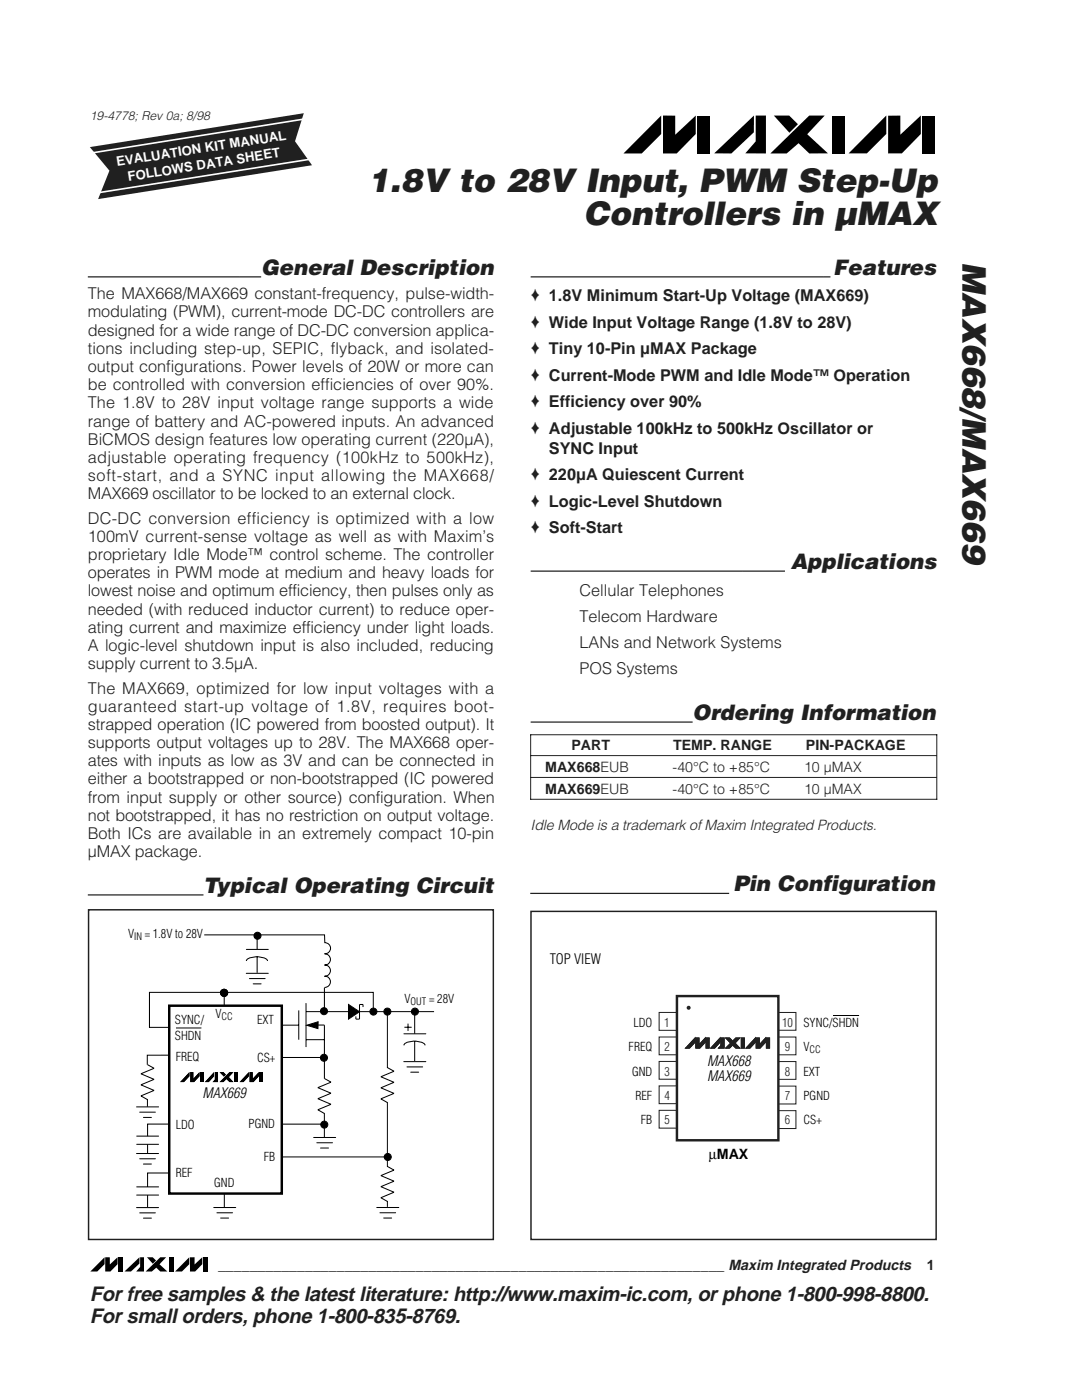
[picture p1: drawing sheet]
<svg xmlns="http://www.w3.org/2000/svg" width="216mm" height="279mm" viewBox="0 0 216 279" stroke-linecap="round" stroke-linejoin="round" font-family="sans-serif">
<defs><g id="words">
<g font-size="6.6" fill="#231f20">
<text x="73.5" y="38.4">1.8V to 28V Input, PWM Step-Up</text>
<text x="116.5" y="44.9">Controllers in µMAX</text>
<text x="192.1" y="52.2" transform="rotate(90 192.1 52.2)">MAX668/MAX669</text>
</g>
<g font-size="4.3" fill="#231f20">
<text x="52.1" y="54.9">General Description</text>
<text x="166.3" y="54.9">Features</text>
<text x="157.8" y="113.6">Applications</text>
<text x="138.2" y="143.7">Ordering Information</text>
<text x="40.5" y="178.2">Typical Operating Circuit</text>
<text x="146.3" y="177.9">Pin Configuration</text>
</g>
<g font-size="4.1" fill="#231f20">
<text x="17.9" y="259.6">For free samples &amp; the latest literature: http://www.maxim-ic.com, or phone 1-800-998-8800.</text>
<text x="17.9" y="264">For small orders, phone 1-800-835-8769.</text>
</g>
<g font-size="3.2" fill="#231f20">
<text x="17.5" y="59.7">The MAX668/MAX669 constant-frequency, pulse-width-</text>
<text x="17.5" y="63.4">modulating (PWM), current-mode DC-DC controllers are</text>
<text x="105.9" y="60.1">♦ 1.8V Minimum Start-Up Voltage (MAX669)</text>
<text x="105.9" y="65.4">♦ Wide Input Voltage Range (1.8V to 28V)</text>
<text x="17.5" y="67">designed for a wide range of DC-DC conversion applica-</text>
<text x="17.5" y="70.6">tions including step-up, SEPIC, flyback, and isolated-</text>
<text x="105.9" y="70.7">♦ Tiny 10-Pin µMAX Package</text>
<text x="17.5" y="74.2">output configurations. Power levels of 20W or more can</text>
<text x="17.5" y="77.9">be controlled with conversion efficiencies of over 90%.</text>
<text x="105.9" y="76">♦ Current-Mode PWM and Idle Mode™ Operation</text>
<text x="17.5" y="81.5">The 1.8V to 28V input voltage range supports a wide</text>
<text x="105.9" y="81.2">♦ Efficiency over 90%</text>
<text x="17.5" y="85.1">range of battery and AC-powered inputs. An advanced</text>
<text x="17.5" y="88.8">BiCMOS design features low operating current (220µA),</text>
<text x="105.9" y="86.5">♦ Adjustable 100kHz to 500kHz Oscillator or</text>
<text x="17.5" y="92.4">adjustable operating frequency (100kHz to 500kHz),</text>
<text x="105.9" y="95.8">♦ 220µA Quiescent Current</text>
<text x="109.5" y="90.6">SYNC Input</text>
<text x="17.5" y="96">soft-start, and a SYNC input allowing the MAX668/</text>
<text x="17.5" y="99.7">MAX669 oscillator to be locked to an external clock.</text>
<text x="105.9" y="101.1">♦ Logic-Level Shutdown</text>
<text x="17.5" y="104.5">DC-DC conversion efficiency is optimized with a low</text>
<text x="105.9" y="106.4">♦ Soft-Start</text>
<text x="17.5" y="108.1">100mV current-sense voltage as well as with Maxim’s</text>
<text x="17.5" y="111.8">proprietary Idle Mode™ control scheme. The controller</text>
<text x="17.5" y="115.4">operates in PWM mode at medium and heavy loads for</text>
<text x="17.5" y="119">lowest noise and optimum efficiency, then pulses only as</text>
<text x="115.6" y="119">Cellular Telephones</text>
<text x="17.5" y="122.7">needed (with reduced inductor current) to reduce oper-</text>
<text x="115.6" y="124.2">Telecom Hardware</text>
<text x="17.5" y="126.3">ating current and maximize efficiency under light loads.</text>
<text x="17.5" y="129.9">A logic-level shutdown input is also included, reducing</text>
<text x="115.6" y="129.4">LANs and Network Systems</text>
<text x="17.5" y="133.6">supply current to 3.5µA.</text>
<text x="115.6" y="134.5">POS Systems</text>
<text x="17.5" y="138.4">The MAX669, optimized for low input voltages with a</text>
<text x="17.5" y="142">guaranteed start-up voltage of 1.8V, requires boot-</text>
<text x="17.5" y="145.7">strapped operation (IC powered from boosted output). It</text>
<text x="17.5" y="149.3">supports output voltages up to 28V. The MAX668 oper-</text>
<text x="17.5" y="152.9">ates with inputs as low as 3V and can be connected in</text>
<text x="17.5" y="156.6">either a bootstrapped or non-bootstrapped (IC powered</text>
<text x="17.5" y="160.2">from input supply or other source) configuration. When</text>
<text x="17.5" y="163.8">not bootstrapped, it has no restriction on output voltage.</text>
<text x="17.5" y="167.5">Both ICs are available in an extremely compact 10-pin</text>
<text x="17.5" y="171.1">µMAX package.</text>
</g>
<text font-size="2.9" fill="#231f20" x="105.9" y="165.6">Idle Mode is a trademark of Maxim Integrated Products.</text>
<g font-size="2.9">
<text x="141.1" y="212.8">MAX668</text>
<text x="141.1" y="215.7">MAX669</text>
<text x="40.4" y="219">MAX669</text>
</g>
<g font-size="2.8" fill="#231f20">
<text x="114" y="149.7">PART</text>
<text x="134.3" y="149.7">TEMP. RANGE</text>
<text x="160.8" y="149.7">PIN-PACKAGE</text>
<text x="108.8" y="154">MAX668EUB</text>
<text x="134.2" y="154">-40°C to +85°C</text>
<text x="160.4" y="154">10 µMAX</text>
<text x="108.8" y="158.4">MAX669EUB</text>
<text x="134.2" y="158.4">-40°C to +85°C</text>
<text x="160.4" y="158.4">10 µMAX</text>
<text x="43.5" y="253.5">________________________________________________________________ Maxim Integrated Products</text>
<text x="184.9" y="253.5">1</text>
</g>
<g font-size="2.8">
<text x="109.7" y="192.4">TOP VIEW</text>
<text x="141.4" y="231.2">µMAX</text>
</g>
<g font-size="2.6" fill="#fff">
<text x="23.4" y="33.2" transform="rotate(-9 23.4 33.2)">EVALUATION KIT MANUAL</text>
<text x="25.6" y="36.1" transform="rotate(-9 25.6 36.1)">FOLLOWS DATA SHEET</text>
</g>
<text font-size="2.5" fill="#231f20" x="17.9" y="23.9">19-4778; Rev 0a; 8/98</text>
<g font-size="2.4">
<text x="25.5" y="187.3">V</text>
<text x="28.9" y="187.3">= 1.8V to 28V</text>
<text x="43" y="203.1">V</text>
<text x="80.7" y="200.1">V</text>
<text x="85.6" y="200.1">= 28V</text>
<text x="34.9" y="204.4">SYNC/</text>
<text x="34.9" y="207.5">SHDN</text>
<text x="51.3" y="204.4">EXT</text>
<text x="125.4" y="209.8">FREQ</text>
<text x="126.4" y="205">LDO</text>
<text x="160.3" y="205">SYNC/SHDN</text>
<text x="160.3" y="209.8">V</text>
<text x="35.1" y="211.8">FREQ</text>
<text x="51.3" y="212">CS+</text>
<text x="126.1" y="214.6">GND</text>
<text x="160.3" y="214.6">EXT</text>
<text x="126.8" y="219.5">REF</text>
<text x="160.3" y="219.5">PGND</text>
<text x="35.1" y="225.3">LDO</text>
<text x="49.6" y="225.1">PGND</text>
<text x="127.9" y="224.4">FB</text>
<text x="160.3" y="224.4">CS+</text>
<text x="52.6" y="231.7">FB</text>
<text x="35.1" y="235">REF</text>
<text x="42.7" y="237">GND</text>
</g>
<g font-size="2.4" fill="#231f20">
<text x="132.5" y="205">1</text>
<text x="132.6" y="209.8">2</text>
<text x="156" y="205">10</text>
<text x="156.6" y="209.8">9</text>
<text x="132.6" y="214.6">3</text>
<text x="156.6" y="214.6">8</text>
<text x="132.6" y="219.5">4</text>
<text x="156.6" y="219.5">7</text>
<text x="132.6" y="224.4">5</text>
<text x="156.6" y="224.4">6</text>
</g>
<g font-size="2">
<text x="26.8" y="187.7">IN</text>
<text x="44.2" y="203.5">CC</text>
<text x="81.9" y="200.5">OUT</text>
<text x="161.5" y="210.2">CC</text>
</g>
</g></defs>
<path d="M17.5 55.3h34.6M105.9 55.3h59.8M105.9 114h50.7" fill="none" stroke="#231f20" stroke-width=".25"/>
<path d="M131.9 23.1v3.6l-3.8 3.9h-3.7zM132.3 23.1h2.4v3.8l4.1-3.8v3.6l-3.8 3.9h-2.7zM139.2 23.1h2.5v7.5h-2.5zM142.5 30.6l7.9-7.5v3.3l-4.5 4.2zM150.8 23.1h2v7.5h-4.1l2.1-2.4zM154.4 23.1h3.1l1.7 1.7-1.7 1.7zM153.7 30.6l7.8-7.5h3.1l-3.5 3.7 4.1 3.8h-3.7l-2.2-2-2.3 2zM166 23.1h2.5v7.5h-2.5zM176.8 23.1v3.6l-3.8 3.9h-3.7zM177.2 23.1h2.4v3.8l4.1-3.8v3.6l-3.7 3.9h-2.8zM184.1 23.1h2.5v7.5h-2.5z" fill="#000"/>
<path d="M17.9 249h24.8v4.9h-24.8z" fill-rule="evenodd" fill="#fff"/>
<path d="M20.9 250.9v1.4l-1.5 1.5h-1.4zM21 250.9h.9v1.5l1.6-1.5v1.4l-1.5 1.5h-1zM23.6 250.9h.9v2.9h-.9zM24.8 253.8l3-2.9v1.3l-1.7 1.6zM28 250.9h.7v2.9h-1.5l.8-.9zM29.3 250.9h1.2l.6 .7-.6 .6zM29.1 253.8l2.9-2.9h1.1l-1.3 1.4 1.6 1.5h-1.4l-.8-.8-.9 .8zM33.7 250.9h.9v2.9h-.9zM37.8 250.9v1.4l-1.5 1.5h-1.4zM37.9 250.9h.9v1.5l1.6-1.5v1.4l-1.5 1.5h-1zM40.5 250.9h.9v2.9h-.9z" fill="#000"/>
<path d="M105.9 146.6h81v12.9h-81z" fill-rule="evenodd" fill="#fff"/>
<path d="M17.9 29.4l42.7-6.8-1.7 5.6 3.4 4.8-42.7 6.7 2.2-5.6z" fill-rule="evenodd" fill="#231f20"/>
<path d="M60.7 23.8l-42.3 6.7M62.2 31.7l-43 6.8" fill="none" stroke="#fff" stroke-width=".32"/>
<path d="M105.9 163.6h81v4.1h-81z" fill-rule="evenodd" fill="#fff"/>
<path d="M105.9 144.1h32.3M17.5 178.6h23.1" fill="none" stroke="#231f20" stroke-width=".25"/>
<path d="M105.8 146.6h81.2M105.8 159.5h81.2M105.9 150.8h81M105.9 155.2h81M105.9 146.6v13M186.9 146.6v13" fill="none" stroke="#231f20" stroke-width=".2"/>
<path d="M17.8 181.7h80.5v65.5h-80.5z" fill-rule="evenodd" fill="#fff"/>
<path d="M37.8 214v.8l-1.1 1.2h-.8zM37.9 214h.7v1.3l1.2-1.3v.8l-1.1 1.2h-.8zM39.9 214h.7v2h-.7zM42.7 214v.8l-1 1.2h-.8zM42.9 214h.6v2h-1.1l.5-.6zM45.8 214h.8l-.9 1 .9 1h-.8l-.6-.7-.6 .7h-.8zM43.8 214h.8l.5 .5-.4 .3zM46.9 214h.6v2h-.6zM49.7 214v.8l-1.1 1.2h-.8zM49.8 214h.6v1.3l1.3-1.3v.8l-1.1 1.2h-.8zM51.8 214h.6v2h-.6z" fill="#000"/>
<g fill="none" stroke="#000" stroke-width=".2">
<path d="M40.8 186.6h24v1.5a1.11 1.11 0 0 1 1.2 1.1 1.11 1.11 0 0 1-1.2 1.2M44.7 198.1v2.6M49.1 194.2h4.4M49.2 189.5h4.3M49.2 191.8a1.88 1.88 0 0 1 2-.9l.6 .1a1.62 1.62 0 0 1 1.6 .8M49.8 195.3h3.1M50.5 196.4h1.6M51.3 186.7v2.8M51.3 190.9v3.3M64.7 197.1v4.7M64.8 190.4a1.12 1.12 0 0 1 1.1 1.1 1.12 1.12 0 0 1-1.1 1.1 1.11 1.11 0 0 1 1.1 1.1 1.11 1.11 0 0 1-1.1 1.1M64.8 194.8a1.12 1.12 0 0 1 1.1 1.1 1.12 1.12 0 0 1-1.1 1.2"/>
<path d="M29.4 212.5l1.3 .7-2.6 1.1 2.6 1.1-2.6 1.1 2.6 1.1-2.6 1.1 1.3 .7v1.5M33.8 210.6h-4.4v1.9M56.4 211h8.2M56.4 204.6h3.2M59.6 201.6v5.9M61.1 200.2v8.8M61.1 207.5h3.6M61.1 201.9h25.5M62.5 204.6h2.2M64.7 215.2l1.3 .8-2.6 1.1 2.6 1.1-2.6 1.1 2.6 1.1-2.6 1.1 1.3 .7M64.7 204.6v10.7M74.5 201.9v-3.9h-44.7v7h3.9"/>
<path d="M77.3 202v11.1l1.3 .7-2.6 1.1 2.6 1.1-2.6 1.1 2.6 1.1-2.6 1.1 1.3 .7v12.8l1.3 .7-2.6 1.1 2.6 1.1-2.6 1.1 2.6 1.1-2.6 1.1 1.3 .8v1.1M80.6 211.9h4.4M80.6 206.3h4.4M80.6 208.6a1.88 1.88 0 0 1 2-.8h.7a1.62 1.62 0 0 1 1.5 .8M80.7 205h1.4M81.2 212.9h3.1M81.4 204.3v1.4M82 214h1.5M82.7 202.1v4.2M82.7 207.8v4M27.2 220.9h4.4M27.2 230.2h4.4"/>
<path d="M27.3 226.7h4.3M27.3 228.4h4.3M27.3 236.9h4.3M27.3 238.5h4.3M27.9 222h3.1M27.9 231.3h3.1M28.6 223h1.6M28.6 232.3h1.6M29.4 228.4v1.8M29.4 238.5v2.5M33.7 224.3h-4.3v2.5M33.7 234.1h-4.3v2.8"/>
<path d="M44.8 238.2v2.7M56.4 224.3h8.1M56.4 230.9h20.9M62.6 227h4.4M63.2 228.1h3.1M64 229.1h1.6M64.7 222.2v4.8M27.2 241h4.4M27.9 242.1h3.1M28.6 243.1h1.6M42.6 241h4.4M43.3 242h3.1"/>
<path d="M44 243.1h1.6M75.2 241h4.4M75.8 242h3.1M76.6 243.1h1.5"/>
</g>
<g fill="#000" stroke="#000" stroke-width=".2">
<path d="M35.1 205.2h5.1zM61.2 204.6l2.3-.7-.1 1.4zM71 202.8v.6zM71 203.4h.7zM69.5 200.5l2.2 1.4-2.2 1.5zM71.7 200.5v2.9zM72.4 200.5v.5zM71.7 200.5h.7z"/>
<circle cx="44.7" cy="198.1" r=".7"/>
<circle cx="51.4" cy="186.7" r=".7"/>
<circle cx="64.6" cy="211.1" r=".7"/>
<circle cx="64.6" cy="201.8" r=".7"/>
<circle cx="74.5" cy="201.9" r=".7"/>
<circle cx="77.3" cy="201.9" r=".7"/>
<circle cx="82.8" cy="201.9" r=".7"/>
<circle cx="64.7" cy="224.4" r=".7"/>
<circle cx="77.4" cy="230.9" r=".7"/>
</g>
<path d="M33.8 200.7h22.4v37.5h-22.4z" fill="none" stroke="#000" stroke-width=".49"/>
<path d="M17.7 181.6h80.7v65.8h-80.7z" fill="none" stroke="#231f20" stroke-width=".29"/>
<g fill="#fff" stroke="#231f20" stroke-width=".2">
<path d="M131.5 202.1h3.6v3.5h-3.6z"/>
<path d="M131.5 211.8h3.6v3.6h-3.6z"/>
<path d="M131.5 216.7h3.6v3.6h-3.6z"/>
<path d="M131.5 207h3.6v3.5h-3.6z"/>
<path d="M131.5 221.6h3.6v3.5h-3.6z"/>
<path d="M155.3 202.1h3.5v3.5h-3.5z"/>
<path d="M155.3 211.9h3.5v3.5h-3.5z"/>
<path d="M155.3 216.8h3.5v3.5h-3.5z"/>
<path d="M155.3 207h3.5v3.5h-3.5z"/>
<path d="M155.3 221.7h3.5v3.5h-3.5z"/>
</g>
<path d="M135.1 198.8h20.2v28.8h-20.2z" fill="#fff" stroke="#231f20" stroke-width=".49"/>
<circle cx="137.4" cy="201.1" r=".15" fill="#231f20" stroke="#231f20" stroke-width=".49"/>
<g fill="#231f20" stroke="#231f20" stroke-width=".2">
<path d="M138.7 207.2v.8l-1.1 1.2h-.8z"/>
<path d="M138.8 207.2h.7v1.3l1.2-1.3v.8l-1.1 1.2h-.8z"/>
<path d="M140.9 207.2h.6v2h-.6z"/>
<path d="M143.7 207.2v.8l-1.1 1.2h-.8z"/>
<path d="M143.8 207.2h.7v2h-1.1l.4-.5z"/>
<path d="M146.8 207.2h.8l-.9 1 .9 1h-.8l-.6-.6-.6 .6h-.8z"/>
<path d="M144.8 207.2h.8l.5 .5-.4 .4z"/>
<path d="M147.9 207.2h.6v2h-.6z"/>
<path d="M150.7 207.2v.8l-1.1 1.2h-.7z"/>
<path d="M150.9 207.2h.6v1.3l1.3-1.3v.8l-1.1 1.2h-.8z"/>
<path d="M152.9 207.2h.7v2h-.7z"/>
</g>
<path d="M166.2 202.7h5.2z" fill="#000" stroke="#000" stroke-width=".2"/>
<path d="M106 181.9h80.8v65.5h-80.8z" fill="none" stroke="#231f20" stroke-width=".29"/>
<path d="M105.8 178.3h39.7" fill="none" stroke="#231f20" stroke-width=".25"/>
<use href="#words"/>
</svg>
